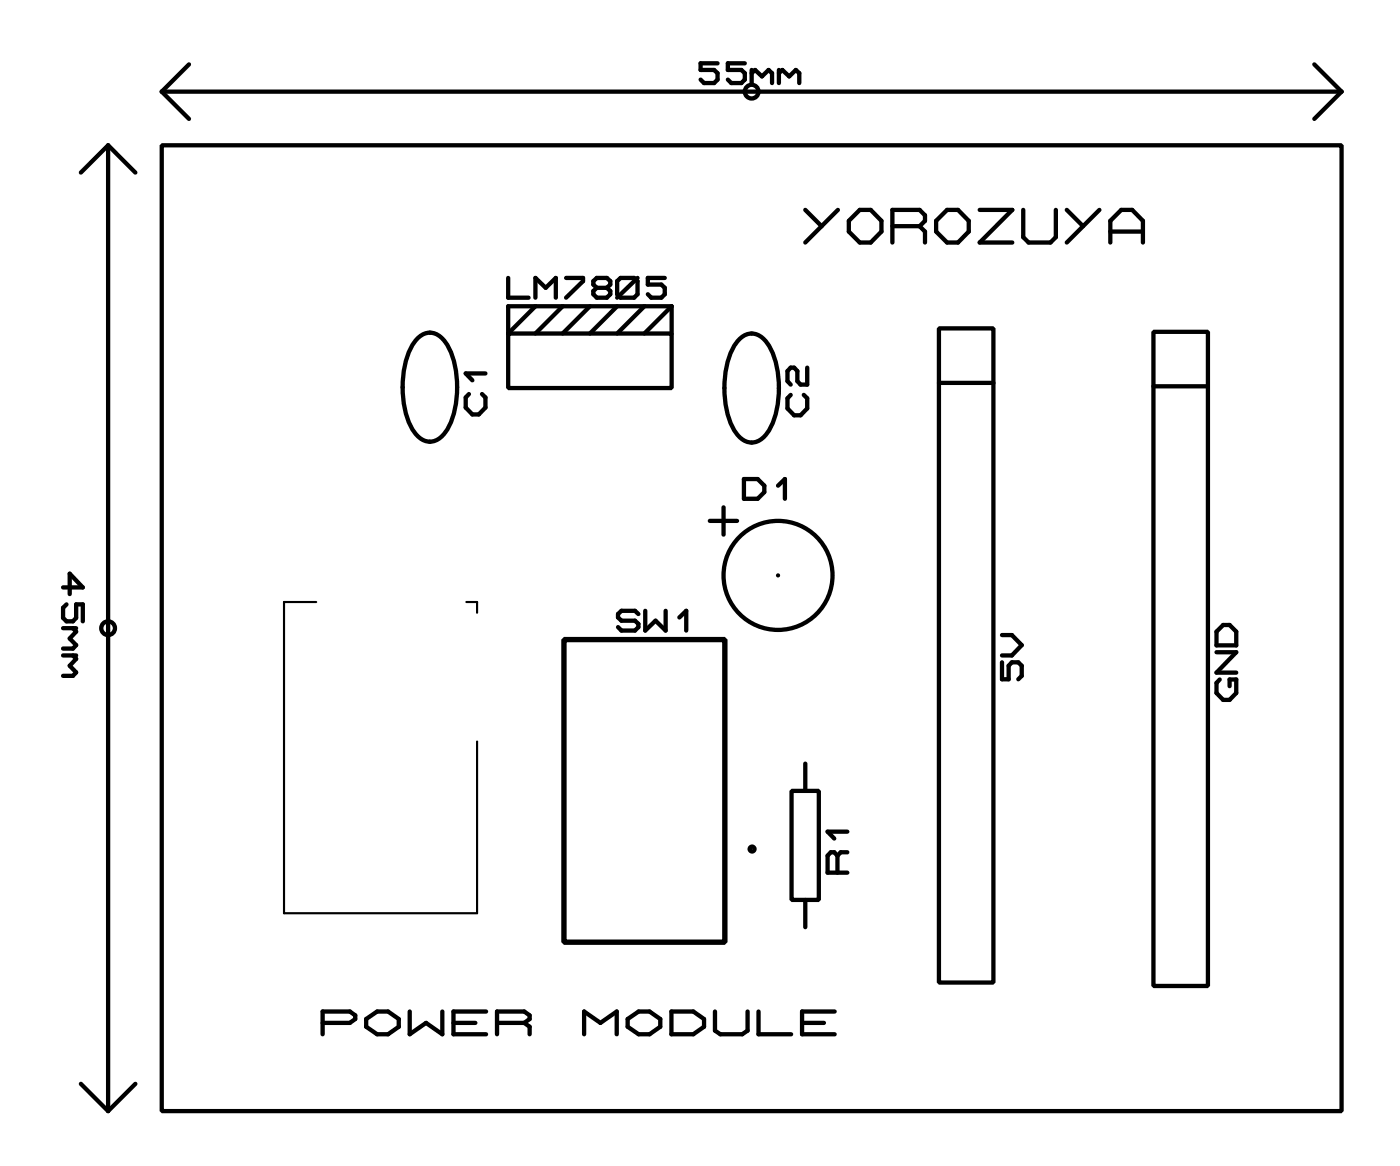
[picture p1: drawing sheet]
<svg xmlns="http://www.w3.org/2000/svg" width="65mm" height="54mm" viewBox="0 0 65 54" stroke-linecap="round" stroke-linejoin="round" font-family="sans-serif">
<g fill="none" stroke="#000" stroke-width=".2">
<path d="M5 6.8v45M5 6.8l-1.2 1.2M5 6.8l1.3 1.2M7.5 6.8h55v45h-55zM7.5 4.3h55M7.5 4.3l1.3 1.2M8.8 3l-1.3 1.3M19.4 15.8a.78 .78 0 0 1 1.3 0 4.2 4.2 0 0 1 0 4.4 .78 .78 0 0 1-1.3 0 4.2 4.2 0 0 1 0-4.4zM21.9 18.4l-.2 .1v.5l.3 .3h.3l.3-.3v-.5l-.1-.1M22.6 17.4h-.9l.3 .3M23.7 15.5h7.6v2.6h-7.6zM23.7 12.9v1h.9"/>
<path d="M25 14.3l-1.3 1.2v-1.2h7.6M25 13.9v-1l.4 .5 .5-.5v1M26.2 14.3l-1.2 1.2M26.4 12.9h.8v.2l-.8 .8M27.5 14.3l-1.3 1.2M27.8 13.4l-.1 .2v.1l.1 .2h.5l.1-.2v-.1l-.1-.2M27.8 13.4l-.1-.1v-.2l.1-.2h.5l.1 .2v.2l-.1 .1M27.8 13.4h.5M28.8 14.3l-1.3 1.2M28.8 13.1l.1-.2h.7l.1 .2v.6l-.1 .2h-.7l-.1-.2zM29.7 12.9l-.9 1M30 14.3l-1.2 1.2"/>
<path d="M31 12.9h-.8v.4h.6l.2 .1v.3l-.2 .2h-.4l-.2-.2M31.3 14.3v1.2M31.3 14.3l-1.3 1.2M33.4 2.9h-.7v.4h.6l.1 .1v.3l-.1 .2h-.5l-.1-.2M34.4 15.9a.78 .78 0 0 1 1.3 0 4.2 4.2 0 0 1 0 4.4 .78 .78 0 0 1-1.3 0 4.2 4.2 0 0 1 0-4.4zM34.7 2.9h-.8v.4h.7l.1 .1v.3l-.1 .2h-.5l-.2-.2M35 3.3v.6M35 3.4l.2-.1 .3 .3 .3-.3 .2 .1v.5M36.3 3.3v.6M36.3 3.4l.2-.1 .3 .3 .3-.3 .2 .1v.5M36.9 18.4l-.2 .2v.4l.3 .3h.3l.3-.3v-.4l-.1-.2M37.5 9.8l.8 .7"/>
<path d="M37.6 17.1v.8h-.3l-.1-.1v-.5l-.2-.2h-.1l-.2 .2v.5l.2 .1M39.1 9.8l-1.6 1.5M39.6 10.3l.5-.5h.5l.5 .5v.5l-.5 .5h-.5l-.5-.5zM41.6 10.5h1.3M42.9 10.5l.2-.2v-.3l-.2-.2h-1.3v1.5M42.9 10.5l.2 .3v.5M43.6 10.3l.5-.5h.6l.5 .5v.5l-.5 .5h-.6l-.5-.5zM43.8 15.3h2.5v30.5h-2.5zM43.8 17.8h2.5M45.7 9.8h1.5l-1.5 1.5h1.5M47.7 9.8v1.2l.2 .3h1.1l.2-.3v-1.2M49.7 9.8l.8 .7"/>
<path d="M51.2 9.8l-1.5 1.5M51.8 11.3v-1l.5-.5h.5l.5 .5v1M51.8 10.8h1.5M53.8 15.5h2.5v30.4h-2.5zM53.8 18h2.5M61.3 3l1.2 1.3M62.5 4.3l-1.2 1.2M2.9 30.5h.6M2.9 27.4h1l-.7-.7v1M2.9 29.3h.6M3.1 28.2l-.2 .1v.5l.2 .1h.3l.1-.1v-.6h.4v.7M3.4 29.3l.1 .1-.3 .3 .3 .4-.1 .1h-.5"/>
<path d="M3.4 30.5l.1 .2-.3 .3 .3 .3-.1 .2h-.5M29.8 28.6l-.2-.1h-.6l-.2 .1v.2l.2 .1h.6l.2 .2v.1l-.2 .2h-.6l-.2-.2M30.1 28.5v.9l.5-.5 .4 .5v-.9M31.7 28.8l.3-.3v.9M33.1 24.3h1.3M33.7 23.6v1.3M34.7 22.3h.6l.3 .3v.3l-.3 .3h-.6zM36.3 26.8h.1M36.3 22.6l.3-.3v.9M36.9 36.8h1.3v5.1h-1.3zM37.5 35.6v1.2M39 39.9l-.1-.2h-.2l-.1 .2v.8h.9"/>
<path d="M39 39.9v.8M39.5 39.7h-.3l-.2 .2M39.5 38.7h-.9l.3 .4M46.7 30.9v.7h.3v-.6l.2-.1h.3l.1 .1v.5l-.1 .1M46.7 29.6h.5l.4 .5-.4 .4h-.5M56.7 29.4l.3-.3h.3l.3 .3v.7h-.9zM56.7 30.4h.9l-.9 .9h.9M56.9 31.7l-.2 .1v.5l.3 .3h.3l.3-.3v-.6h-.3v.3M3.8 50.5l1.2 1.3M6.3 50.5l-1.3 1.3M15 47.7h1.3l.3-.2v-.2l-.3-.2h-1.3v1.1M17.1 47.5l.5-.4h.5l.5 .4v.3l-.5 .4h-.5l-.5-.4z"/>
<path d="M19.1 47.1v1.1l.8-.5 .7 .5v-1.1M21.1 47.7h1.1M22.7 47.1h-1.6v1.1h1.6M23.2 47.7h1.2M24.4 47.7l.3-.2v-.2l-.3-.2h-1.2v1.1M24.4 47.7l.3 .1v.4M27.2 48.2v-1.1l.8 .6 .7-.6v1.1M29.3 47.5l.5-.4h.5l.5 .4v.3l-.5 .4h-.5l-.5-.4zM31.3 47.1h1l.5 .4v.3l-.5 .4h-1zM33.3 47.1v.9l.3 .2h1l.2-.2v-.9M35.4 47.1v1.1h1.5M37.4 47.7h1"/>
<path d="M37.5 41.9v1.3M38.9 47.1h-1.5v1.1h1.5"/>
<circle cx="35" cy="4.3" r=".32"/>
<circle cx="5" cy="29.3" r=".32"/>
<circle cx="36.3" cy="26.8" r="2.54"/>
</g>
<g fill="none" stroke="#000" stroke-width=".25">
<path d="M26.3 29.8h7.5v14.1h-7.5z"/>
<circle cx="35.1" cy="39.6" r=".09"/>
</g>
<path d="M14.7 28h-1.5v14.5h9v-8M21.7 28h.5v.5" fill="none" stroke="#000" stroke-width=".1"/>
</svg>
